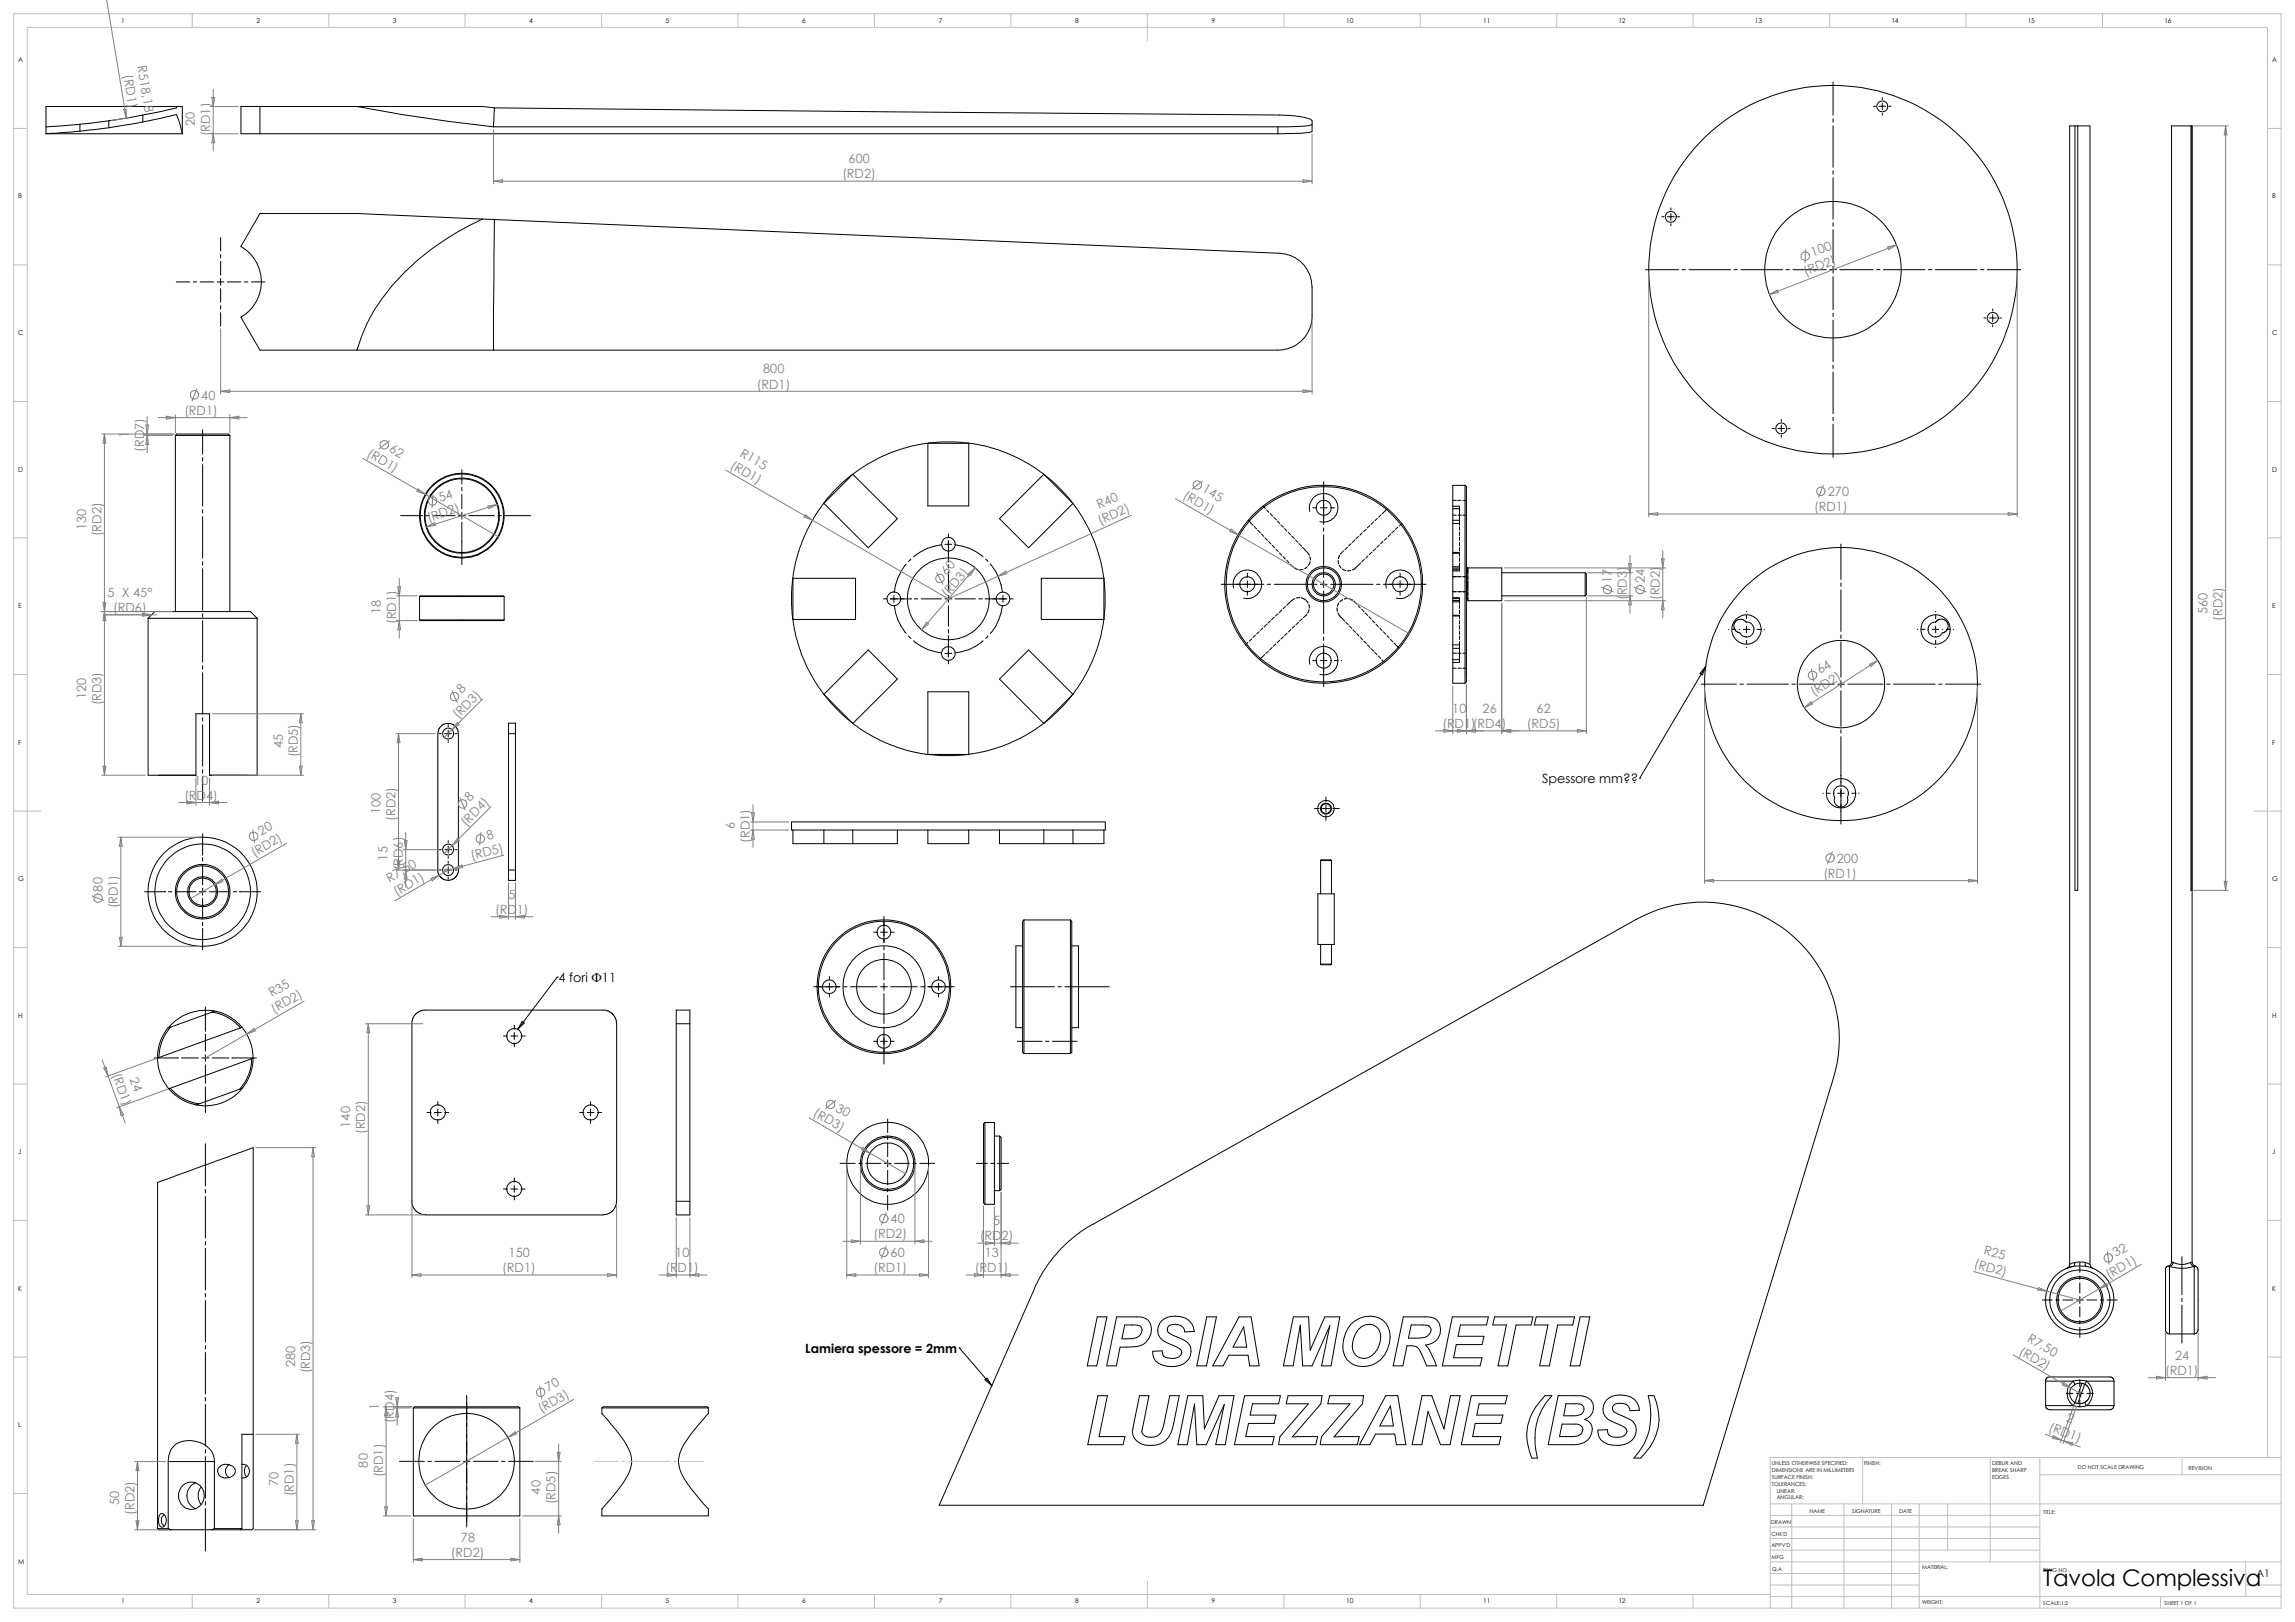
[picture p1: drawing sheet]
<svg xmlns="http://www.w3.org/2000/svg" width="841mm" height="594mm" viewBox="0 0 841 594" stroke-linecap="round" stroke-linejoin="round" font-family="sans-serif">
<defs><g id="words">
<text font-size="8.4" x="748.8" y="580.9">Tavola Complessiva</text>
<g font-size="4.7" fill="#808080">
<text x="45.2" y="27.6" transform="rotate(81 45.2 27.6)">(RD1)</text>
<text x="50.4" y="24.4" transform="rotate(81 50.4 24.4)">R518,18</text>
<text x="71.5" y="46.3" transform="rotate(-90 71.5 46.3)">20</text>
<text x="77" y="49.9" transform="rotate(-90 77 49.9)">(RD1)</text>
<text x="311" y="59.7">600</text>
<text x="308.7" y="65.3">(RD2)</text>
<text x="664.3" y="94" transform="rotate(-21 664.3 94)">100</text>
<text x="661.7" y="101" transform="rotate(-21 661.7 101)">(RD2)</text>
<text x="279.7" y="136.8">800</text>
<text x="277.4" y="142.3">(RD1)</text>
<text x="73.7" y="146.4">40</text>
<text x="67.6" y="151.9">(RD1)</text>
<text x="47.2" y="160.5" transform="rotate(-90 47.2 160.5)">1</text>
<text x="52.8" y="165.4" transform="rotate(-90 52.8 165.4)">(RD7)</text>
<text x="134.2" y="166.9" transform="rotate(30 134.2 166.9)">(RD1)</text>
<text x="142.3" y="165.2" transform="rotate(30 142.3 165.2)">62</text>
<text x="270.8" y="166.8" transform="rotate(30 270.8 166.8)">R115</text>
<text x="267.3" y="171.3" transform="rotate(30 267.3 171.3)">(RD1)</text>
<text x="440.3" y="180" transform="rotate(30 440.3 180)">145</text>
<text x="161.3" y="184" transform="rotate(-18 161.3 184)">54</text>
<text x="433.2" y="182.3" transform="rotate(30 433.2 182.3)">(RD1)</text>
<text x="669.8" y="181.8">270</text>
<text x="157.1" y="191.1" transform="rotate(-18 157.1 191.1)">(RD2)</text>
<text x="402.8" y="186.4" transform="rotate(-24 402.8 186.4)">R40</text>
<text x="664.8" y="187.3">(RD1)</text>
<text x="31.6" y="194.1" transform="rotate(-90 31.6 194.1)">130</text>
<text x="37.2" y="196.4" transform="rotate(-90 37.2 196.4)">(RD2)</text>
<text x="403.2" y="192.3" transform="rotate(-24 403.2 192.3)">(RD2)</text>
<text x="347" y="210.8" transform="rotate(-49 347 210.8)">60</text>
<text x="590.7" y="213.4" transform="rotate(-90 590.7 213.4)">17</text>
<text x="602.7" y="213.4" transform="rotate(-90 602.7 213.4)">24</text>
<text x="39.5" y="218.7">5 X 45°</text>
<text x="347.1" y="219.1" transform="rotate(-49 347.1 219.1)">(RD3)</text>
<text x="596.2" y="219.7" transform="rotate(-90 596.2 219.7)">(RD3)</text>
<text x="608.2" y="219.7" transform="rotate(-90 608.2 219.7)">(RD2)</text>
<text x="41.5" y="224.2">(RD6)</text>
<text x="139.6" y="225" transform="rotate(-90 139.6 225)">18</text>
<text x="808.9" y="225" transform="rotate(-90 808.9 225)">560</text>
<text x="814.5" y="227.3" transform="rotate(-90 814.5 227.3)">(RD2)</text>
<text x="145.2" y="228.6" transform="rotate(-90 145.2 228.6)">(RD1)</text>
<text x="667" y="247" transform="rotate(-33 667 247)">64</text>
<text x="31.6" y="256.1" transform="rotate(-90 31.6 256.1)">120</text>
<text x="169.2" y="254.2" transform="rotate(-45 169.2 254.2)">8</text>
<text x="664.7" y="255.1" transform="rotate(-33 664.7 255.1)">(RD2)</text>
<text x="37.2" y="258.4" transform="rotate(-90 37.2 258.4)">(RD3)</text>
<text x="167.8" y="263.5" transform="rotate(-45 167.8 263.5)">(RD3)</text>
<text x="532.2" y="261.1">10</text>
<text x="543.3" y="261.1">26</text>
<text x="563.1" y="261.1">62</text>
<text x="528.6" y="266.7">(RD1)(RD4)</text>
<text x="559.6" y="266.7">(RD5)</text>
<text x="103.6" y="273.9" transform="rotate(-90 103.6 273.9)">45</text>
<text x="109.1" y="277.4" transform="rotate(-90 109.1 277.4)">(RD5)</text>
<text x="71.2" y="287.4">10</text>
<text x="67.6" y="292.9">(RD4)</text>
<text x="172.1" y="293.6" transform="rotate(-45 172.1 293.6)">8</text>
<text x="139.4" y="298.3" transform="rotate(-90 139.4 298.3)">100</text>
<text x="144.9" y="300.5" transform="rotate(-90 144.9 300.5)">(RD2)</text>
<text x="170.8" y="302.8" transform="rotate(-45 170.8 302.8)">(RD4)</text>
<text x="269.2" y="303.7" transform="rotate(-90 269.2 303.7)">6</text>
<text x="95.8" y="306.1" transform="rotate(-30 95.8 306.1)">20</text>
<text x="178.7" y="307.8" transform="rotate(-15 178.7 307.8)">8</text>
<text x="274.8" y="308.6" transform="rotate(-90 274.8 308.6)">(RD1)</text>
<text x="93.1" y="314" transform="rotate(-30 93.1 314)">(RD2)</text>
<text x="142" y="315.2" transform="rotate(-90 142 315.2)">15</text>
<text x="172.9" y="315.1" transform="rotate(-15 172.9 315.1)">(RD5)</text>
<text x="673.1" y="315.9">200</text>
<text x="142.7" y="323.2" transform="rotate(-30 142.7 323.2)">R7,50</text>
<text x="147.6" y="318.7" transform="rotate(-90 147.6 318.7)">(RD6)</text>
<text x="668.2" y="321.5">(RD1)</text>
<text x="37.6" y="326.5" transform="rotate(-90 37.6 326.5)">80</text>
<text x="145.3" y="328.1" transform="rotate(-30 145.3 328.1)">(RD1)</text>
<text x="186.4" y="329.2">5</text>
<text x="43.2" y="332.7" transform="rotate(-90 43.2 332.7)">(RD1)</text>
<text x="181.4" y="334.7">(RD1)</text>
<text x="99.6" y="365.3" transform="rotate(-30 99.6 365.3)">R35</text>
<text x="100.5" y="371.2" transform="rotate(-30 100.5 371.2)">(RD2)</text>
<text x="41.1" y="393.8" transform="rotate(70 41.1 393.8)">(RD1)</text>
<text x="47.5" y="395.3" transform="rotate(70 47.5 395.3)">24</text>
<text x="305.9" y="406.8" transform="rotate(30 305.9 406.8)">30</text>
<text x="128.3" y="413.1" transform="rotate(-90 128.3 413.1)">140</text>
<text x="297.7" y="408.5" transform="rotate(30 297.7 408.5)">(RD3)</text>
<text x="133.9" y="415.3" transform="rotate(-90 133.9 415.3)">(RD2)</text>
<text x="326.4" y="448.1">40</text>
<text x="364" y="448.7">5</text>
<text x="320.1" y="453.6">(RD2)</text>
<text x="359.1" y="454.3">(RD2)</text>
<text x="186.4" y="460.4">150</text>
<text x="247.5" y="460.4">10</text>
<text x="326.4" y="460.4">60</text>
<text x="360.8" y="460.5">13</text>
<text x="726.7" y="459.4" transform="rotate(15 726.7 459.4)">R25</text>
<text x="775.4" y="460.5" transform="rotate(-30 775.4 460.5)">32</text>
<text x="184.1" y="466">(RD1)</text>
<text x="243.8" y="466">(RD1)</text>
<text x="320.1" y="466">(RD1)</text>
<text x="357.3" y="466">(RD1)</text>
<text x="723.2" y="464.2" transform="rotate(15 723.2 464.2)">(RD2)</text>
<text x="772.8" y="468.4" transform="rotate(-30 772.8 468.4)">(RD1)</text>
<text x="742.6" y="491" transform="rotate(30 742.6 491)">R7,50</text>
<text x="739.6" y="495.8" transform="rotate(30 739.6 495.8)">(RD2)</text>
<text x="108.1" y="500.8" transform="rotate(-90 108.1 500.8)">280</text>
<text x="113.6" y="503.1" transform="rotate(-90 113.6 503.1)">(RD3)</text>
<text x="793.4" y="503.6">(RD1)</text>
<text x="797.1" y="498.1">24</text>
<text x="200.9" y="509.7" transform="rotate(-30 200.9 509.7)">70</text>
<text x="138.9" y="516.4" transform="rotate(-90 138.9 516.4)">1</text>
<text x="144.4" y="521.3" transform="rotate(-90 144.4 521.3)">(RD4)</text>
<text x="198.3" y="517.7" transform="rotate(-30 198.3 517.7)">(RD3)</text>
<text x="756.9" y="520.5" transform="rotate(20 756.9 520.5)">2</text>
<text x="750.5" y="524.1" transform="rotate(20 750.5 524.1)">(RD1)</text>
<text x="134.8" y="537.5" transform="rotate(-90 134.8 537.5)">80</text>
<text x="102.1" y="544.4" transform="rotate(-90 102.1 544.4)">70</text>
<text x="140.4" y="541.1" transform="rotate(-90 140.4 541.1)">(RD1)</text>
<text x="43.7" y="551.2" transform="rotate(-90 43.7 551.2)">50</text>
<text x="107.7" y="548" transform="rotate(-90 107.7 548)">(RD1)</text>
<text x="198" y="547.4" transform="rotate(-90 198 547.4)">40</text>
<text x="203.6" y="551" transform="rotate(-90 203.6 551)">(RD5)</text>
<text x="49.3" y="554.7" transform="rotate(-90 49.3 554.7)">(RD2)</text>
<text x="168.9" y="564.6">78</text>
<text x="165.3" y="570.2">(RD2)</text>
</g>
<g font-size="4.7">
<text x="565.1" y="286.8">Spessore mm??</text>
<text x="204.7" y="359.6">4 fori F11</text>
<text x="295.1" y="495.4">Lamiera spessore = 2mm</text>
</g>
<text font-size="3.8" x="826.9" y="577.7">A1</text>
<g font-size="2.5">
<text x="44.4" y="8.3">1</text>
<text x="94" y="8.3">2</text>
<text x="143.9" y="8.3">3</text>
<text x="194" y="8.3">4</text>
<text x="243.9" y="8.3">5</text>
<text x="294" y="8.3">6</text>
<text x="344" y="8.3">7</text>
<text x="394" y="8.3">8</text>
<text x="444" y="8.3">9</text>
<text x="493.4" y="8.3">10</text>
<text x="543.6" y="8.3">11</text>
<text x="593.1" y="8.3">12</text>
<text x="643.1" y="8.3">13</text>
<text x="693.2" y="8.3">14</text>
<text x="743.1" y="8.3">15</text>
<text x="793.2" y="8.3">16</text>
<text x="6.6" y="22.7">A</text>
<text x="832.6" y="22.7">A</text>
<text x="6.6" y="72.7">B</text>
<text x="832.6" y="72.7">B</text>
<text x="6.6" y="122.7">C</text>
<text x="832.6" y="122.7">C</text>
<text x="6.6" y="172.8">D</text>
<text x="832.6" y="172.8">D</text>
<text x="6.6" y="222.7">E</text>
<text x="832.6" y="222.7">E</text>
<text x="6.6" y="272.8">F</text>
<text x="832.6" y="272.8">F</text>
<text x="6.6" y="322.7">G</text>
<text x="832.6" y="322.7">G</text>
<text x="6.6" y="372.8">H</text>
<text x="832.6" y="372.8">H</text>
<text x="6.6" y="422.7">J</text>
<text x="832.6" y="422.7">J</text>
<text x="6.6" y="472.8">K</text>
<text x="832.6" y="472.8">K</text>
<text x="6.6" y="522.7">L</text>
<text x="6.6" y="572.7">M</text>
<text x="44.4" y="587.2">1</text>
<text x="94" y="587.2">2</text>
<text x="143.9" y="587.2">3</text>
<text x="194" y="587.2">4</text>
<text x="243.9" y="587.2">5</text>
<text x="294" y="587.2">6</text>
<text x="344" y="587.2">7</text>
<text x="394" y="587.2">8</text>
<text x="444" y="587.2">9</text>
<text x="493.4" y="587.2">10</text>
<text x="543.6" y="587.2">11</text>
<text x="593.1" y="587.2">12</text>
</g>
<g font-size="1.9">
<text x="649.3" y="536.7">UNLESS OTHERWISE SPECIFIED:</text>
<text x="649.3" y="539.2">DIMENSIONS ARE IN MILLIMETERS</text>
<text x="683.1" y="536.7">FINISH:</text>
<text x="730.1" y="536.6">DEBUR AND</text>
<text x="730.1" y="539.1">BREAK SHARP</text>
<text x="761.4" y="538.1">DO NOT SCALE DRAWING</text>
<text x="802" y="538.3">REVISION</text>
<text x="649.3" y="541.7">SURFACE FINISH:</text>
<text x="649.3" y="544.2">TOLERANCES:</text>
<text x="730.1" y="541.6">EDGES</text>
<text x="651.1" y="549.2">ANGULAR:</text>
<text x="651.1" y="546.7">LINEAR:</text>
<text x="663.1" y="554.1">NAME</text>
<text x="678.8" y="554">SIGNATURE</text>
<text x="696" y="554">DATE</text>
<text x="748.7" y="554.4">TITLE:</text>
<text x="649" y="558.2">DRAWN</text>
<text x="649.1" y="562.5">CHK'D</text>
<text x="649.1" y="566.6">APPV'D</text>
<text x="649.2" y="570.9">MFG</text>
<text x="649.4" y="575.3">Q.A</text>
<text x="704.4" y="574.6">MATERIAL:</text>
<text x="748.8" y="575.8">DWG NO.</text>
<text x="704.3" y="587.6">WEIGHT:</text>
<text x="748.8" y="587.7">SCALE:1:2</text>
<text x="793.2" y="587.7">SHEET 1 OF 1</text>
</g>
</g></defs>
<g fill="none" stroke="#c0c0c0" stroke-width=".37">
<path d="M5 5.1h830.9v583.9h-830.9zM70.4 5.1v4.9M120.5 5.1v4.9M170.4 5.1v4.9M220.5 5.1v4.9M270.4 5.1v4.9M320.5 5.1v4.9M370.4 5.1v4.9M420.5 5.1v9.9M470.5 5.1v4.9M520.4 5.1v4.9M570.5 5.1v4.9"/>
<path d="M620.4 5.1v4.9M670.5 5.1v4.9M720.4 5.1v4.9M770.5 5.1v4.9M5 47h5M830.9 47h5M5 97h5M830.9 97h5M5 147h5M830.9 147h5M5 197h5M830.9 197h5"/>
<path d="M5 247h5M830.9 247h5M5 297.1h10M825.9 297.1h10M5 347h5M830.9 347h5M5 397.1h5M830.9 397.1h5M5 447h5M830.9 447h5M5 497h5M830.9 497h5"/>
<path d="M218 535.2h8.5M227.8 535.2h1.2M230.3 535.2h15.2M246.8 535.2h1.3M249.3 535.2h8.6M682.6 533.8v17M729.3 533.8v38.3M747.5 533.8v55.2M799.6 533.8v6.3M830.9 533.8v-523.8h-820.9v574h638.7M835.9 533.8h-187.2v55.2M5 547h5"/>
<path d="M648.7 555h98.8M648.7 559.3h98.8M648.7 550.8h187.2M656.6 550.8v38.2M675.7 550.8v38.2M693.2 550.8v38.2M703.3 550.8v38.2M713.7 550.8v16.9M747.5 540.1h88.4M420.5 579v10M648.7 572.1h187.2M648.7 576.3h54.6"/>
<path d="M648.7 563.5h98.8M648.7 567.7h98.8M823 572.1v12.7M70.4 584v5M120.5 584v5M170.4 584v5M220.5 584v5M270.4 584v5M320.5 584v5M370.4 584v5M470.5 584v5M520.4 584v5"/>
<path d="M570.5 584v5M620.4 584v5M648.7 580.5h54.6M648.7 584.8h187.2M791.7 584.8v4.2M823 580.5h12.9"/>
</g>
<g fill="none" stroke="#000" stroke-width=".37">
<path d="M64.9 39l-.2 .5-12.4 2.6M64.9 39h-48.1v7.5M64.9 39h1.9v10M88.3 39h7.5M88.3 39h42.5M88.3 39v10h380M95.2 39v10M130.8 39l16.6 3 16.7 2.4 16.7 2.1M130.8 39h46l4.4 .5M181.2 39.5l287.7 2.6a28.9 28.9 0 0 1 11.7 1.8l.2 .4v1.2M181.2 39.5l-.4 7M671.7 30v12.2"/>
<path d="M686.6 38.9h.7M688.5 38.9h2.5M689.8 35.7v.8M689.8 37.7v2.5M692.3 38.9h.7M16.8 49h50M16.8 46.5v2.5M29.3 45.5l-12.5 1M29.3 48.1l-12.5 .9M29.3 45.5v2.6M39.9 44.3l-10.6 1.2M39.9 46.8l-10.6 1.3"/>
<path d="M39.9 44.3v2.5M52.3 44.7l-12.4 2.1M52.3 42.1l-12.4 2.2M52.3 44.7l12.4-2.7 1.1 2.9 1 4.1M52.3 42.1v2.6M180.8 46.5h287.5M468.3 46.5v2.5M480.8 45.5v.1a40.7 40.7 0 0 1-12.5 .9M480.8 45.5v2.6l-.6 .3-3.5 .4-8.4 .2M671.7 43.5v1.3M671.7 46v15.3M689.8 41.5v.7"/>
<path d="M760.4 46.1v280h1v-280M760.4 46.1h-2v417.1M760.4 46.1h1M761.4 46.1h4.5v417M802.9 46.1h-7.1v416.3l-.4 .8-.7 .5M802.9 46.1v280h.3M802.9 46.1h.3l.1 416.2M609 79.4h.8M611 79.4h2.6M612.3 76.2v.7M612.3 78.2v2.5M614.8 79.4h.7"/>
<path d="M671.7 62.5v1.3M671.7 65.1v15.2M80.9 87v4.9M80.9 93.2v1.3M80.9 95.7v5M88.2 90.2l2.7 2 2.3 2.6 1.6 3.1 .8 2.8 .1 4.4-1.3 4.4-2.5 3.8-3.6 2.9 6.9 12h35.6M176.8 80.2a93.9 93.9 0 0 0-37.1 29.6 58 58 0 0 0-8.9 18.4M176.8 80.2l4.4 .2M176.8 80.2l-46-2h-35.6l-6.9 12M181.2 80.4l-.4 47.8M181.2 80.4l287.7 12.4a12.5 12.5 0 0 1 11.9 13.8v3.9a26.7 26.7 0 0 1-.9 10 12.7 12.7 0 0 1-11.6 7.7h-287.5M603 98.8h12.1"/>
<path d="M612.3 81.9v.8M616.4 98.8h1.2M618.9 98.8h15.3M635.4 98.8h1.3M638 98.8h15.2M654.5 98.8h1.2M657 98.8h12.2M670.5 98.8h2.4M671.7 81.6v1.3M671.7 84.1v12.2M671.7 97.5v2.5M674.2 98.8h12.2"/>
<path d="M687.7 98.8h1.2M690.2 98.8h15.2M706.7 98.8h1.3M709.3 98.8h15.2M725.8 98.8h1.2M728.3 98.8h12.2M64.6 103.3h4.9M70.8 103.3h1.3M73.3 103.3h5M79.6 103.3h2.4M80.9 102v2.5M80.9 105.7v5"/>
<path d="M80.9 112v1.3M80.9 114.5v5M83.3 103.3h5M89.6 103.3h1.2M92.1 103.3h5M671.7 101.3v12.1M671.7 114.7v1.3M671.7 117.2v15.3M727 116.5h.7M729 116.5h2.5M730.2 113.2v.7M730.2 115.2v2.5"/>
<path d="M730.2 118.9v.8M732.8 116.5h.7M130.8 128.2h50M671.7 133.7v1.3M671.7 136.3v15.2M64.3 159.5h19.9M64.3 159.5l.5-.5h16.4a3.5 3.5 0 0 1 3 .5M64.3 159.5v64.5M74.3 157.5v8.8M84.2 159.5v64.5M649.5 156.9h.7M651.5 156.9h2.5"/>
<path d="M652.8 153.6v.8M652.8 155.7v2.4M652.8 159.4v.8M655.2 156.9h.8M671.7 152.8v1.3M671.7 155.3v12.2M74.3 167.6v1.3M74.3 170.2v15.2M169.2 172.1v5.2M169.2 178.5v1.3M312.5 173.7l-.6 .4a57.3 57.3 0 0 0-10.1 10.2M312.5 173.7l16.3 16.3-10.6 10.6-16.3-16.2"/>
<path d="M312.5 173.7l-10.6 10.7M340 162.4a55.4 55.4 0 0 1 15 0M340 162.4a56.1 56.1 0 0 0-27.5 11.3M340 162.4v22.9h15v-22.9M340 162.4h15M355 162.3a57.8 57.8 0 0 1 27.5 11.4M382.5 173.7a59.6 59.6 0 0 1 10.7 10.7M382.5 173.7l-16.2 16.3 10.6 10.6 16.3-16.2M382.5 173.7l10.7 10.7M485.1 176.5v15.6M536.9 177.8h-4.5v7.6M536.9 177.8v72.4"/>
<path d="M536.9 177.8a1.81 1.81 0 0 1 .5 2.1v67.6a3.1 3.1 0 0 1-.5 2.7M74.3 186.7v1.2M74.3 189.2v15.2M146.8 188.9h8.1M156.1 188.9h1.3M158.7 188.9h8.1M168 188.9h2.5M169.2 181.1v5.2M169.2 187.6v2.5M169.2 191.3v5.9M169.2 197.4v9.4M171.8 188.9h9.4"/>
<path d="M182.5 188.9h1.2M185 188.9h9.5M301.9 184.4a57.4 57.4 0 0 0-11.4 27.3M345 199.5a18.9 18.9 0 0 0-10.2 4.4M346.3 199.4h2.5M347.6 195.6v1.2M347.6 198.1v7.8M350 199.5a18.2 18.2 0 0 1 10.3 4.4M393.1 184.4l.3 .2a57.2 57.2 0 0 1 11.1 27.2M457.5 190.6l.8 .8M458.3 191.5l.9 .9M459.7 192.8l.8 1"/>
<path d="M460.9 194.2l1 .9M462.3 195.6l.8 .9M462.9 185.4l.8 .8M463.5 197l1 .9M464.1 186.7l.9 1M464.9 198.3l.9 1M465.5 188.1l.8 .9M466.2 199.7l.9 .9M466.8 189.5l.9 .9M468.1 190.8l.9 .9M469.4 192.2l.9 .9M470.7 193.6l.9 .9"/>
<path d="M472.1 195l.8 .9M473.4 196.3l.9 .9M474.7 197.8l.9 .8M476 199.1l.9 .9M480 187.3a5.3 5.3 0 0 1 4.6-6.6 5.3 5.3 0 0 1 5.7 5.7 5.3 5.3 0 0 1-6.6 4.7M481.1 186h1.5M483.9 186h2.4M485.1 193.4v1.2M485.1 195.9v15.6M487.6 186h1.5M495.1 199.1l-.9 .9M496.5 197.8l-.9 .9"/>
<path d="M497.8 196.5l-.9 .8M499.2 195.1l-.9 1M500.6 193.9l-.9 .8M502 192.5l-.9 .9M503.3 191.1l-.9 1M504.7 189.9l-.8 .8M505.5 199.6l-1 .9M506.1 188.5l-.9 1M506.8 198.3l-.8 .9M507.5 187.3l-.9 .8M508.3 197l-1 .8M508.5 186.3l-.9 .9"/>
<path d="M509.6 195.6l-.9 1M511 194.4l-1 .8M512.3 193l-.9 .9M513.8 191.7l-1 .9M532.4 190.6v45.6M532.4 185.4h2.4v5.2M532.4 186.3h2.4M532.4 191.7h2.4M532.4 183.3h1.3M532.4 188.7h1.3M532.4 190.6h2.4M532.4 185.4v5.2"/>
<path d="M534.2 183.3h1.2M534.2 188.7h1.3M534.8 190.6v1.7M534.8 192.9v1.3M534.8 194.9v1.2M534.8 196.7v1.3M534.8 198.7v1.3M536.1 183.3h1.3M536.1 188.7h1.3M537.4 180.7v1.3M537.4 182.6v1.3M537.4 184.5v1.3"/>
<path d="M537.4 186.4v1.3M537.4 188.4v1.2M537.4 190v1.2M674.6 199.3v12.9M74.3 205.7v1.3M74.3 208.3v15.2M153.8 218.5h30.9M153.8 218.5l.2-.3h30.5l.2 .3M153.8 218.5v8.5M184.7 218.5v8.5M290.6 211.8a56.1 56.1 0 0 0 0 15.1M290.6 211.8h22.9v15.1h-22.9"/>
<path d="M290.6 211.8v15.1M323.8 219.3h1.2M326.3 219.3h7.8M327.6 218.1v2.5M332.1 206.6a19.6 19.6 0 0 0-4.4 10.3M333.8 204.8l-.9 .8M335 219.3h1.3M337.6 219.3h7.4M346.3 219.3h2.5M347.6 206.8v1.3M347.6 209.4v7.4M347.6 218.1v2.5"/>
<path d="M350 219.3h7.5M358.7 219.3h1.3M361 219.3h7.8M361.2 204.8l.8 .8M362.9 206.6a18.2 18.2 0 0 1 4.5 10.3M367.5 218.1v2.5M370.1 219.3h1.2M404.5 211.8l.5 5.2v4.9l-.5 5M404.5 211.8h-22.9v15.1h22.9M404.5 211.8v15.1M447.5 214h15.6M452 215.4a5.2 5.2 0 0 1 4.6-6.6 5.2 5.2 0 0 1 5.7 5.7 5.2 5.2 0 0 1-6.5 4.6"/>
<path d="M457.1 209.9v1.6M457.1 212.7v2.5M457.1 216.5v1.5M464.4 214h1.3M466.9 214h15.7M467.5 201.1l.9 .9M468.9 202.5l.8 .9M470.2 203.8l.8 1M471.5 205.2l.9 .9M472.8 206.6l1.2 1.1M473.4 219.9l-.9 .9M474.5 219.2l-1 .7"/>
<path d="M474.5 208.2l1.2 .4M475.7 208.6h.1M476.3 218.9l-1.2 .1M476.9 218.9l1.2 .6M477.4 200.5l1.6 1.8M477.5 208.5l-1.2 .2M478.1 219.5h.1M478.5 219.9l.9 1M479.1 202.3l.7 1M479.1 207.5l-1 .8M479.5 207h.1M480 203.9l.1 1.3"/>
<path d="M480.1 205.8l-.5 1.2M483.9 214h2.4M485.1 212.7v2.5M485.1 216.5v15.5M487.6 214h15.6M490.4 205.2l.2 1.3M490.7 207l.8 1.1M490.8 203.3l-.4 1.2M492 208.4l1.2 .5M492 219.6l-1 .8M492.3 201.7l-1.1 1.2M493.8 200.5l-1 .8"/>
<path d="M493.9 219.3h-1.3M494.5 219.3l1.1 .5M495 208.9l-1.2 .2M496.7 208.1l-1.1 .6M497.6 207.2l-.9 .8M498.6 206.2l-.9 .9M500 204.9l-1 .9M501.3 203.6l-.8 .8M502.8 202.2l-1 1M504.1 201l-.9 .8M504.4 214h1.3M507 214h15.6"/>
<path d="M508 215.4a5.3 5.3 0 0 1 4.6-6.6 5.3 5.3 0 0 1 5.7 5.7 5.3 5.3 0 0 1-6.6 4.6M513.1 209.9v1.6M513.1 212.7v2.5M513.1 216.5v1.5M532.4 218.9h2.4v2.3M532.4 208.7h2.4M532.4 219.3h2.4M532.4 202.3h2.4M532.4 219.9h2.4M532.4 207.6h2.4M532.4 208.1h2.4M532.4 202.7h2.4"/>
<path d="M532.4 211.2h1.3M532.4 216.7h1.3M534.2 211.2h1.2M534.2 216.7h1.3M534.8 206.3v2.8h-2.4M534.8 200.5v1.3M534.8 202.5v1.3M534.8 204.4v1.2M536.1 211.2h1.3M536.1 216.7h1.3M537.4 207.5l.5 .5M537.4 208.8v1.2"/>
<path d="M537.4 210.6v1.3M537.4 212.6v1.2M537.4 214.4v1.3M537.4 216.4v1.2M537.4 218v1.3M537.9 219.9h-.4l-.1 .5M537.9 208v12M537.9 208h12.4v12h-12.4M537.9 208v2.2M537.9 210.8v1.3M537.9 212.7v3.5M537.9 216.8v1.3"/>
<path d="M537.9 218.8v1.2M550.3 209.8h30.6M550.3 218.2h30.6M580.9 209.8v8.4M580.9 209.8a3.3 3.3 0 0 1 .4 2.9v5l-.4 .5M674.6 213.5v1.3M674.6 216v15.3M54.3 226.5h39.9M54.3 226.5v57.4h17.5M54.3 226.5l2.4-2.5h35.1l2.4 2.5M74.3 224.8v1.2M74.3 227.3v15.2"/>
<path d="M94.2 226.5v57.4h-17.4M153.8 227h30.9M153.8 227l.2 .3h30.5l.2-.3M290.6 226.9a55.5 55.5 0 0 0 11.3 27.3M327.7 221.8a18.3 18.3 0 0 0 4.4 10.2M332.9 233l.9 .8M334.8 234.7a18.3 18.3 0 0 0 10.2 4.5M346.3 239.3h2.5M347.6 221.9v7.4M347.6 230.6v1.3M347.6 232.8v7.8M360.3 234.7a17.3 17.3 0 0 1-10.3 4.5"/>
<path d="M362 233l-.8 .8M367.4 221.8a19.2 19.2 0 0 1-4.5 10.2M404.5 226.9v.3a58.7 58.7 0 0 1-11.3 27.1M457.3 235.3l-.9 .9M458.7 234l-.9 .8M460.1 232.6l-1 .9M461.4 231.4l-.9 .8M462.8 230l-.9 .9M463.5 239.7l-1 1M464.2 228.7l-.9 .9M464.8 238.5l-.9 .8M465.6 227.4l-.9 .8"/>
<path d="M466.2 237.1l-1 1M466.9 226l-.9 1M467.5 235.9l-.9 .8M468.4 224.8l-1 .8M469 234.5l-1 .9M469.7 223.4l-.9 .9M470.3 233.2l-.9 .9M471.1 222.1l-.9 .9M471.7 231.9l-1 .9M472.4 220.8l-.9 .9M473 230.6l-.8 .9M474.5 229.2l-1 .9"/>
<path d="M475.8 228l-.9 .8M477.2 226.6l-1 .9M478.9 225l-1.2 1.2M479.6 221.5l.2 1.2M479.7 223.3l-.5 1.2M485.1 233.3v1.3M485.1 235.9v15.6M490 222.6l.1 1.3M490.3 224.5l1.5 2M490.6 220.9l-.5 1.2M491.9 226.5l.9 1M493.2 227.9l.9 .9"/>
<path d="M494.5 229.3l.9 .9M495.8 230.7l.9 .9M496.1 220.1l1.1 1.2M497.2 232l.8 1M497.7 221.8l.8 .9M498.5 233.4l.9 .9M499 223.2l.9 .9M499.8 234.8l.9 .9M500.3 224.5l.9 .9M501.1 236.2l.9 .9M501.6 225.9l.9 .9M502.4 237.5l.9 1"/>
<path d="M502.9 227.3l1 .8M503.8 238.9l.8 .9M504.3 228.7l.8 .9M505.6 230l.9 .9M506.9 231.4l.9 .9M508.3 232.8l.8 .9M509.5 234.2l1 .9M510.9 235.5l.8 .9M511.8 236.5l.9 .9M532.4 237.5h2.4M532.4 225.4h2.4v1.2M532.4 225.6h2.4"/>
<path d="M532.4 220.4h2.4M532.4 239.2h1.3M532.4 236.2h2.4M532.4 236.2v5.4M534.2 239.2h1.2M534.8 236.2v5.4M534.8 221.5v1.3M534.8 223.5v1.3M534.8 227.3v1.3M534.8 229.2v1.2M534.8 231.1v1.3M534.8 233v1.2"/>
<path d="M534.8 234.9v1.3M536.1 239.2h1.3M537.4 236.7v1.3M537.4 238.6v1.2M633.4 230.5h.2M634.8 230.5h1.3M637.4 230.5h.1M638.8 230.5h2.5M639.8 227.7l-1-.7-1.3-.2-.8 .2-1 1-.4 1 .2 1.3 .8 1 1.1 .4a2.8 2.8 0 0 0 4.9 .4 2.8 2.8 0 0 0-2.5-4.3M640 223.9v.2M640 225.4v1.2M640 227.9v.2"/>
<path d="M640 229.3v2.5M640 233.1v.1M640 234.5v1.3M640 237v.2M642.5 230.5h.1M643.9 230.5h1.3M646.4 230.5h.2M674.6 232.6v1.2M674.6 235.1v12.9M702.6 230.5h.2M704.1 230.5h1.3M706.6 230.5h.2"/>
<path d="M707.5 228.5l1.9-.7 .4-.5 1-.5h1.2l1.1 .5 .8 1.4v1.2l-.8 1.4-1.1 .4a2.98 2.98 0 0 1-3 1.5 2.98 2.98 0 0 1-2.5-2.3l.3-1.6zM708.1 230.5h2.4M709.3 223.9v.2M709.3 225.4v1.2M709.3 227.9v.2M709.3 229.3v2.5M709.3 233.1v.1M709.3 234.5v1.3M709.3 237v.2M711.8 230.5h.2M713.2 230.5h1.3M715.8 230.5h.1"/>
<path d="M74.3 243.8v1.3M74.3 246.4v15.2M301.9 254.3l.4 .5a57.3 57.3 0 0 0 10.2 10.1M301.9 254.3l10.6 10.7M301.9 254.3l16.3-16.2 10.6 10.6-16.3 16.3M347.6 241.9v1.2M393.2 254.3l-.3 .2a60.8 60.8 0 0 1-10.4 10.5M393.2 254.3l-16.3-16.2-10.6 10.6 16.2 16.3M393.2 254.3l-10.7 10.7M462.4 240.7l-.8 .9M480 243.3a5.2 5.2 0 0 1 4.6-6.5 5.2 5.2 0 0 1 5.7 5.6 5.2 5.2 0 0 1-6.6 4.6M481.1 241.9h1.5"/>
<path d="M483.9 241.9h2.4M487.6 241.9h.1M488.9 241.9h1.3M491.5 241.9h.2M505.1 240.3l.9 .9M506.4 241.7l.9 .9M532.4 241.6v8.6h4.5M532.4 244.7h1.3M532.4 241.6h2.4M534.2 244.7h1.3M534.8 241.6v1h-2.4M536.1 244.7h1.3"/>
<path d="M537.4 240.5v1.3M537.4 242.4v1.2M537.4 244.3v1.3M537.4 245.9v1.3M623.4 250.6h13M625.1 244.1l-24.2 40.9M625.1 244.1l-1.3 3.1-.8-.5zM637.6 250.6h1.3M640.2 250.6h15.2M656.7 250.6h1.2M659.2 250.6h13M673.4 250.6h2.5"/>
<path d="M674.6 249.3v2.5M674.6 253v13M677.2 250.6h12.9M691.4 250.6h1.3M693.9 250.6h15.3M710.4 250.6h1.3M713 250.6h12.9M74.3 262.9v1.2M74.3 265.4v15.2M160.4 268.7v50.7l.6 1.3 .8 .9 1.3 .7 1.2 .2 1.5-.4 1.1-.7 .8-1.2 .4-1.5-.1-50-.4-1.6-.4-.7-1.1-1-1.1-.4h-1.6l-1.9 1-.7 1.1-.3 1.6M161 268.7h.7M163 268.7h2.5"/>
<path d="M164.3 265.4v.8M164.3 267.4v2.6M164.3 271.2v.7M166.7 268.7h.8M186.4 268.7v-3.8h2.5v3.8M186.4 268.7h2.5M186.4 268.7v50M188.9 268.7v50M312.5 265l1.1 .7a57.3 57.3 0 0 0 26.3 10.6M340 276.3l4.9 .4h4.9l5.2-.4M340 276.3v-22.9h15v22.9M340 276.3h15"/>
<path d="M382.4 264.9a56.7 56.7 0 0 1-27.4 11.4M674.6 267.3v1.2M674.6 269.8v15.2M58 283.9h13.8M71.8 283.9v-22.5h5v22.5M74.3 281.9v1.3M74.3 284.5v8.9M76.8 283.9h13.7M481.7 296.1h1.7M484.6 296.1h2.6M485.9 291.9v1.8M485.9 295v2.4"/>
<path d="M485.9 298.7v1.8M488.4 296.1h2.4M600.9 285h.1M668 290.5h.2M669.5 290.5h1.2M672 290.5h.2M672.3 289a2.78 2.78 0 0 1 3.9-.7 2.78 2.78 0 0 1 .8 3.8 2.52 2.52 0 0 1-2.3 3.4 2.52 2.52 0 0 1-2.4-3.4l-.4-1.6zM673.4 290.5h2.5M674.6 285.4v2.2M674.6 287.9v.2M674.6 288.9v12.9M677.2 290.5h.1"/>
<path d="M678.6 290.5h1.3M681.1 290.5h.2M74.3 305.4v7.8M74.3 314.1v1.3M74.3 316.6v7.5M161 318.7h.7M161 311.2h.7M163 318.7h2.5M163 311.2h2.5M164.3 307.9v.8M164.3 309.9v2.5M164.3 313.7v.7"/>
<path d="M164.3 315.4v.8M164.3 317.5v2.4M166.7 318.7h.8M166.7 311.2h.8M186.4 318.7v3.8h2.5v-3.8M186.4 318.7h2.5M290.6 304h11.3M290.6 304h-.5v-3h114.9v3h-.5M290.6 304v5h38.2v-5M301.9 304h10.6M301.9 304v5M312.5 304h27.5"/>
<path d="M312.5 304v5M340 304h15M340 304v5h15v-5M355 304h27.5M366.3 304v5h38.2v-5M382.5 304h10.7M382.5 304v5M393.2 304h11.3M393.2 304v5M484 315.2h3.9M484 315.2l.1-.3h3.6l.2 .3M484 315.2v12.2"/>
<path d="M487.9 315.2v12.2M53 326.6h7.7M61.7 326.6h1.3M64.3 326.6h7.5M73 326.6h2.5M74.3 325.3v2.6M74.3 329.1v7.4M74.3 337.8v1.3M76.8 326.6h7.4M85.5 326.6h1.3M87.7 326.6h7.8M164.3 321.2v.8"/>
<path d="M323.9 335.7v9.6M375.2 336.9v49M375.2 336.9a3.2 3.2 0 0 0-.5 2.8v43.8a2.71 2.71 0 0 0 .5 2.4M375.2 336.9h17.1M392.3 336.9v49M392.3 336.9a2.79 2.79 0 0 1 .5 2.7v44.1a2.36 2.36 0 0 1-.5 2.2M482.9 327.4h6v18.5h-6zM74.3 340.1v7.8M204.2 357.9h.1M204.2 357.9l-14.5 19.1M304 357.7v1.2M320.1 341.4h1.3"/>
<path d="M322.7 341.4h2.5M323.9 346.6v1.3M323.9 349.1v9.8M326.4 341.4h1.3M343.9 357.7v1.2M374.7 346.4h-2.4v30h2.4M392.8 346.4h2.4v30h-2.4M484 353.1h3.9M484 353.1l.1 .3h3.6l.2-.3M484 345.9v7.2M487.9 345.9v7.2M61.6 376.4l-1.7 2.4-1.1 2.5-.8 2.7-.3 3.5"/>
<path d="M62.7 376.1l-2 2.5-1.4 3-.8 2.8-.2 2.9M75.3 368.8v9M75.3 378.8v6.2M77.6 370.6l3.4 .9 3 1.4 2.5 1.9 1.6 1.7M78.6 370.3l2.4 .6 3.7 1.8 1.7 1.2 2.2 2.2M78.6 370.3a17.9 17.9 0 0 0-17 6.2l1.1-.4M78.6 370.3l-15.9 5.8M88.1 376.5l.5-.3 .8 1 1.3 2 1.1 2.5 .7 2.6 .2 3.2M88.1 376.5l-29.8 10.8M152.2 371.5l1.2-.9 1.6-.6h66.8l2.5 1.2 1.3 1.9 .4 1.9v65l-.4 1.8-.9 1.5-1.9 1.3-1.8 .4h-65l-1.9-.4-1.5-.9-1-1.3-.6-1.6v-66.8l.5-1.4zM184.5 379.4h1.4M187.2 379.4h2.5"/>
<path d="M188.5 375.5v1.5M188.5 378.2v2.5M190.9 379.4h1.5M191.3 374.1l.8 .6-2.4 2.3zM247.8 375v-5h5v5M247.8 375h5M247.8 375v65M252.8 375v65M298.2 361.4h9.6M304 360.1v2.6M304 364v1.1M309.1 361.4h1.3"/>
<path d="M311.7 361.4h9.7M322.7 361.4h2.5M323.9 360.1v2.6M323.9 364v10.9M323.9 376.1v1.3M323.9 377.7v12M326.4 361.4h9.7M337.4 361.4h1.3M339.9 361.4h9.8M343.9 360.1v2.6M343.9 364v1.1M370.2 361.4h16.2"/>
<path d="M387.7 361.4h1.3M390.2 361.4h16.3M56.5 387.5h8.9M57.7 387.5l.4 3.5 1 3.2 2.2 3.9 .6 .7 .5-.2M58.3 387.3l-.6 .2M61.8 398.8l1.4 1.4 2.7 2.1 3 1.5 3 .9M62.4 398.6l2 2 3 2 3.5 1.3 2 .4M66.5 387.5h6.2M74 387.5h2.5M75.3 386.3v2.5M75.3 390v6.8M75.3 398.1v9.4"/>
<path d="M77.7 387.5h6.2M84.9 387.5h9.1M87.9 398.9l-15 5.4M88.9 398.5a17.5 17.5 0 0 1-17 6.2M88.9 398.5l-1 .4M92.3 387.7l-.3 2.7-.6 2.6-1.7 3.4-1.8 2.5M92.3 387.7l.5-.1-.9 5.2-1.2 3-1.8 2.7M92.3 387.7l-29.9 10.9M188.5 382v1.4M320.1 381.4h1.3M322.7 381.4h2.5M326.4 381.4h1.3"/>
<path d="M372.8 381.4h9M375.2 385.9h17.1M383.1 381.4h1.3M385.7 381.4h9M72.9 404.3l-1 .4M75.3 418.9v15.5M156.5 407.5h1.5M159.2 407.5h2.5M160.4 403.5v1.4M160.4 406.2v2.5M160.4 409.9v1.6M163 407.5h1.4"/>
<path d="M212.4 407.5h1.6M215.2 407.5h2.5M216.4 403.5v1.4M216.4 406.2v2.5M216.4 409.9v1.6M218.9 407.5h1.6M325.3 409.8v5M325.3 416.1v1.3M325.3 418.6v5M360.9 411.1v30M360.9 411.1l-.5 .5v29l.5 .5M360.9 411.1h3.5v30h-3.5"/>
<path d="M364.4 416.1h2M366.4 416.1v20M366.4 416.1l.5 .5v19l-.5 .5M75.3 435.7v1.2M75.3 438.2v15.2M184.5 435.5h1.4M187.2 435.5h2.5M188.5 431.4v1.6M188.5 434.2v2.5M188.5 438v1.5M190.9 435.5h1.5M247.8 440v5h5v-5"/>
<path d="M247.8 440h5M307.8 426.1h5.6M314.7 426.1h1.3M317.2 426.1h5.6M324 426.1h2.6M325.3 424.8v2.6M325.3 428.6v5.4M325.3 435.2v1.3M325.3 437.8v5.4M327.8 426.1h5.4M334.5 426.1h1.3M337.1 426.1h5.5"/>
<path d="M357.8 426.1h4M363.1 426.1h1.2M364.4 436.1h2M365.6 426.1h4.1M75.3 454.7v1.3M75.3 457.3v15.2M388.8 457.3l3.6-3.3a36.6 36.6 0 0 1 8.1-5.5l199-111.7a50 50 0 0 1 55.9 4.6 50 50 0 0 1 16.4 53.6l-47.6 156.3h-280l34.9-79.4a51 51 0 0 1 9.7-14.6zM75.3 473.8v1.2M75.3 476.3v15.2M748.5 476.1h3.6M753.4 476.1h1.2M755.9 476.1h3.7"/>
<path d="M758.4 463.2l-.5 1.1-.4 .2 2.2-.6M759.7 463.9h4.9M759.7 463.9l-2.1 .5-2.5 1.2-2.8 2.7-1.3 2-.9 2.1-.5 2.5v2.4l.5 2.3 .8 2.1 1.6 2.5 1.5 1.5 3 1.9 3.9 1h2.5l1.9-.4 3.8-1.6 2.9-2.8 1.6-2.6 .8-2.6 .1-4.5-.6-2.5-1.3-2.5-2.4-2.6-1.9-1.3-1.5-.7-2.2-.6M760.2 462.4l-1.8 .8M760.2 462.4h3.9M760.2 462.4a1.08 1.08 0 0 1-.5 1.5M760.9 476.1h2.5M762.2 462.3v3.8M762.2 467.3v1.3M762.2 469.9v3.7M762.2 474.9v2.5M762.2 478.6v3.7"/>
<path d="M764.1 462.4l1.8 .7M764.1 462.4a1.08 1.08 0 0 0 .5 1.5M764.7 476.1h3.6M765.9 463.1l.8 1.4M769.6 476.1h1.3M772.2 476.1h3.7M793.6 465.1v22.5l.3 .6 1.1 .4M794.7 463.7l-1 .5-.2 .9M794.7 463.7l.3 .2M795 463.9v24.7M795 463.9h.3a15.6 15.6 0 0 0 8.8 0M795.9 462.3l.5 .1"/>
<path d="M796.4 462.4a7.2 7.2 0 0 0 6.4 0M796.4 462.4a1.64 1.64 0 0 1-1.4 1.5M799.6 460.3v13.9M799.6 475.5v1.2M799.6 478v13.9M802.8 462.4a1.69 1.69 0 0 0 1.3 1.5M803.3 462.3l.5 1.1 .6 .3M803.3 462.3l-.5 .1M804.1 463.9v24.7M804.3 463.7l.8 .3 .4 1.1v22l-.4 1.1-1 .4M804.4 463.7l-.3 .2M75.3 492.8v1.3"/>
<path d="M75.3 495.4v15.2M351.5 493.7h.1M351.5 493.7l12 13.8M402.1 482.3h3.5l-3.7 18h-3.5zM409.2 482.3h7.3a4.6 4.6 0 0 1 4.5 1.5 4.6 4.6 0 0 1 .7 4.8 6.5 6.5 0 0 1-7.4 4.7l-3.8 .1-1.4 6.9h-3.5zM412.2 485.3a14.3 14.3 0 0 1 5.5 .3 2.44 2.44 0 0 1-.5 4 11.1 11.1 0 0 1-6.1 .8zM425.7 483.8a8.3 8.3 0 0 1 10.2 0l1.5 2.4 .2 1.5-3.4 .1a3.3 3.3 0 0 0-4.4-2.7 1.82 1.82 0 0 0-2 1.5 1.82 1.82 0 0 0 1.3 2.1l2 .9a8.1 8.1 0 0 1 5.2 3.7 6 6 0 0 1-6.9 7.2 7.2 7.2 0 0 1-6.6-3.1l-.4-2.5 3.5-.1a2.25 2.25 0 0 0 2.2 2.6 4.1 4.1 0 0 0 4.8-1.5l.2-.6-.3-.8-2.9-1.8a8.9 8.9 0 0 1-5.5-4 5.2 5.2 0 0 1 1.3-4.9zM442.2 482.3h3.6l-3.7 18h-3.5zM454.1 482.3h4.4l2.9 18h-3.4l-.6-3.9h-7.1l-2.1 3.9h-3.8zM455.8 486l1.1 7.4h-5zM474 482.3h5.6l.5 12.2 5.4-12.2h5.5l-3.2 18h-3.5l3-14.8-6.5 14.8h-3.4l-.9-14.9-2.6 14.9h-3.6zM495.1 484.9a8.8 8.8 0 0 1 12.8-.2 10.7 10.7 0 0 1-6.7 15.7 7.3 7.3 0 0 1-8.9-9.1 12.9 12.9 0 0 1 2.8-6.4z"/>
<path d="M497.7 487.1a4.5 4.5 0 0 1 4.4-2 4.5 4.5 0 0 1 3.7 3.2 8.4 8.4 0 0 1-4.5 9 4.4 4.4 0 0 1-4.6-1.1 4.4 4.4 0 0 1-1-4.7l.4-1.6zM514.3 482.3h7.8a4.8 4.8 0 0 1 5.6 6.3 5.7 5.7 0 0 1-5.3 4l1.3 1.7 2.8 6h-3.7a19.2 19.2 0 0 0-3.7-7.1l-3.5-.3-1.5 7.4h-3.6zM517.1 485.3h4.3a2.61 2.61 0 0 1 2.9 1.3 3.2 3.2 0 0 1-3.5 3.4l-4.7 .1zM532.2 482.3h13.2l-.7 3h-9.5l-.9 4.1h9.5l-.7 3.1h-9.4l-1 4.8h10.4l-.7 3h-13.8zM547.7 482.3h14.1l-.7 3h-5.5l-3.1 15h-3.5l3-15h-5zM562.9 482.3h14.1l-.7 3h-5.5l-3 15h-3.6l3.1-15h-5zM579 482.3h3.6l-3.6 18h-3.6zM762.2 483.6v1.3M762.2 486.1v3.8M795 488.6h9.1M75.3 511.9v1.2M75.3 514.4v15.2"/>
<path d="M151.5 515.7v39.5h39v-39.5M151.5 515.7h39M151.5 515.7l.5-.4h38l.5 .4M171 511.1v35.5M220.6 515.7v2.1a65.9 65.9 0 0 1 9.4 12.4 10 10 0 0 1-.6 11.3l-3 4.3-5.8 6.9v2.5h39v-2.5a68.2 68.2 0 0 1-9.9-13.1 10.3 10.3 0 0 1 .9-10.5l3.5-5 5.5-6.4v-2M220.6 515.7h39M220.6 515.7l.5-.4h38l.5 .4M360.9 505.3l.8-.5 1.8 2.7zM402.3 511.2h3.5l-3 15h9.4l-.6 2.9h-13zM417.6 511.2h3.4l-2.6 13a2.6 2.6 0 0 0 3.3 2.2 4.2 4.2 0 0 0 4.5-3.6l2.5-11.6h3.4l-2 10.1a9.3 9.3 0 0 1-4.8 7.5 8.1 8.1 0 0 1-9.7-2.1 8.8 8.8 0 0 1 0-5.9zM435.3 511.2h5.5l.6 12.2 5.3-12.2h5.5l-3.2 17.9h-3.5l3.1-14.7-6.6 14.7h-3.4l-.9-14.9-2.6 14.9h-3.5zM456.1 511.2h13.1l-.7 3h-9.5l-.9 4.1h9.5l-.7 3h-9.4l-1 4.9h10.4l-.6 2.9h-13.9z"/>
<path d="M472 511.2h12.5l-.5 3-10.4 12.1 9.3-.1-.7 2.9h-13.7l.6-2.9 10.4-12h-8.2zM487.3 511.2h12.4l-.4 3-10.4 12.1 9.2-.1-.7 2.9h-13.6l.5-2.9 10.4-12h-8.1zM507.8 511.2h4.4l3 17.9h-3.5l-.6-3.9h-7l-2.1 3.9h-3.8zM509.5 514.9l1.1 7.4h-5zM521.1 511.2h3.6l4.5 12.2 2.3-12.2h3.6l-3.7 17.9h-3.5l-4.6-12.2-2.3 12.2h-3.5zM539.2 511.2h13.2l-.8 3h-9.6l-.8 4.1h9.6l-.8 3h-9.4l-.9 4.9h10.3l-.7 2.9h-13.8zM566.2 511.2h2.5a23.5 23.5 0 0 0-5.3 22.8h-2.1a18.7 18.7 0 0 1 3.3-21zM571 511.2a29.7 29.7 0 0 1 10.1 .4 4.4 4.4 0 0 1 2.8 4.3 4.4 4.4 0 0 1-3.2 4 4 4 0 0 1 2 6.4 6.8 6.8 0 0 1-7 2.8h-8.3zM573.9 514.2h3a3.2 3.2 0 0 1 3.5 1.1 2.63 2.63 0 0 1-3 3.3h-4.4zM588.9 512.6a8.3 8.3 0 0 1 10.1 0l1.5 2.5 .3 1.4-3.5 .2a2.82 2.82 0 0 0-3.4-2.7 2.09 2.09 0 0 0-2.3 .4 2.09 2.09 0 0 0-.5 2.2l.4 .5 2.8 1.4a8.1 8.1 0 0 1 5.1 3.7 6 6 0 0 1-6.8 7.2 6.8 6.8 0 0 1-6.6-3.1l-.4-2.5 3.4-.2a2.37 2.37 0 0 0 2.2 2.7 4.3 4.3 0 0 0 4.9-1.6l.1-.5-.2-.8-3-1.8a11.3 11.3 0 0 1-4.7-2.8 4.8 4.8 0 0 1 .6-6.2zM604 511.2h2.1a19.2 19.2 0 0 1-4.9 22.8h-2.4a23.2 23.2 0 0 0 5.2-22.8zM749.6 505.9l.3-1.1 .8-.5h22.9l.8 .5 .3 1.1"/>
<path d="M749.6 514.8l.1 .7 .4 .5 1.1 .4h22l.9-.4 .6-1.2M749.6 505.9h10.1M749.6 514.8h10.1M749.6 505.9v8.9M757.2 510.3h2.4M759.3 508a3.6 3.6 0 0 1 3.6-1.3l-2.5 7a3.9 3.9 0 0 1-1.1-5.7zM759.7 505.9l.5 1.2M759.7 505.9a9 9 0 0 1 4.9 0M759.7 514.8a7.3 7.3 0 0 0 4.9 0M759.7 505.9a5.6 5.6 0 0 0 0 8.9M760.2 513.6l-.5 1.2M760.4 513.7l.9 .4"/>
<path d="M760.9 510.3h2.5M762.2 505.3v2.6M762.2 509.2v2.4M762.2 512.9v2.4M762.9 506.6l1 .4M763.9 507l1.1 .8 .7 1.2v2.6l-.7 1.2-.7 .7-1.5 .6h-1.4zM764.1 513.6l.5 1.2M764.6 505.9h10.1M764.6 514.8h10.1M764.6 505.9l-.5 1.2M764.6 505.9a5.7 5.7 0 0 1 0 8.9M764.7 510.3h2.5"/>
<path d="M774.7 505.9v8.9M61.6 535.3a7.2 7.2 0 0 1 8.2-7.7 8.4 8.4 0 0 1 8.8 7.7M61.6 535.3v24.6M61.6 535.3h17M75.3 530.9v1.3M75.3 533.5v15.2M78.6 535.3v24.6M80.2 537.5a3.6 3.6 0 0 1 6.1 1.3 3.4 3.4 0 0 1-3.1 2.5 3.4 3.4 0 0 1-3.4-2v-1.2zM84.1 536.5a2.6 2.6 0 0 0-1.5 2.3 2.6 2.6 0 0 0 1.5 2.4M88.6 536.3a2.51 2.51 0 0 1 2.8 2.5 2.51 2.51 0 0 1-2.8 2.5M90.3 536.8a3.2 3.2 0 0 0 0 4.1M92.8 525.3h-4.2v34.6"/>
<path d="M146.4 535.2h9.1M156.8 535.2h1.3M159.3 535.2h9.2M169.8 535.2h2.4M173.5 535.2h9M183.8 535.2h1.3M186.4 535.2h9.1M572.4 521.6h4.6a2.33 2.33 0 0 1 3.1 2.1 2.33 2.33 0 0 1-2.8 2.4l-5.8 .1zM57.7 559.9h3.9M57.7 559.9v-126.9l35.1-12.7v139.6l-.5 .4h-4.2M57.7 559.9a4.2 4.2 0 0 0 3.3 .4h1.7M58.8 554.5l.2-.1a2.3 2.3 0 0 1 1.8 3.4 1.26 1.26 0 0 1-.9 1.4 1.26 1.26 0 0 1-1.5-.6 4.4 4.4 0 0 1 .4-4.1z"/>
<path d="M60.2 554.7a2.59 2.59 0 0 0 0 4.2M61.6 559.9l1.1 .4M67.1 544a4.9 4.9 0 0 1 7 1.1 4.9 4.9 0 0 1-1.5 6.9 4.9 4.9 0 0 1-6.4-1.4 4.9 4.9 0 0 1 .9-6.6zM71.7 543.1a5.1 5.1 0 0 0-3.2 4.7 5.1 5.1 0 0 0 3.2 4.8M73.7 544.6a5.3 5.3 0 0 0 0 6.5M75.3 550v1.2M75.3 552.5v15.6M78.6 559.9h10M78.6 559.9l-1 .4M88.6 559.9l-.5 .4M171 546.9v12.4M62.7 560.3h14.9"/>
<path d="M77.6 560.3h10.5"/>
<circle cx="689.8" cy="39" r="2.02"/>
<circle cx="612.3" cy="79.4" r="1.99"/>
<circle cx="671.7" cy="98.8" r="25"/>
<circle cx="671.7" cy="98.8" r="67.5"/>
<circle cx="730.3" cy="116.4" r="2.02"/>
<circle cx="652.7" cy="156.9" r="1.99"/>
<circle cx="169.2" cy="188.8" r="13.5"/>
<circle cx="169.3" cy="188.8" r="15.3"/>
<circle cx="169.3" cy="188.8" r="13.7"/>
<circle cx="169.3" cy="188.8" r="15.5"/>
<circle cx="347.5" cy="199.3" r="2.5"/>
<circle cx="485.1" cy="186" r="2.75"/>
<circle cx="327.5" cy="219.3" r="2.52"/>
<circle cx="347.6" cy="219.3" r="15"/>
<circle cx="367.6" cy="219.4" r="2.52"/>
<circle cx="457.1" cy="214" r="2.75"/>
<circle cx="485" cy="214" r="36.3"/>
<circle cx="485.1" cy="214" r="6"/>
<circle cx="485.1" cy="214" r="6.5"/>
<circle cx="485.1" cy="214" r="3.8"/>
<circle cx="485.1" cy="214" r="4.3"/>
<circle cx="485.1" cy="214" r="35.7"/>
<circle cx="513.1" cy="214" r="2.76"/>
<circle cx="347.5" cy="239.4" r="2.51"/>
<circle cx="640" cy="230.5" r="5.4"/>
<circle cx="709.3" cy="230.5" r="5.4"/>
<circle cx="485.1" cy="242" r="2.77"/>
<circle cx="674.6" cy="250.6" r="16"/>
<circle cx="674.7" cy="250.6" r="50"/>
<circle cx="164.2" cy="268.7" r="2.01"/>
<circle cx="485.9" cy="296.2" r="1.76"/>
<circle cx="485.9" cy="296.2" r="3"/>
<circle cx="485.9" cy="296.2" r="1.99"/>
<circle cx="674.7" cy="290.6" r="5.4"/>
<circle cx="164.2" cy="311.2" r="2.01"/>
<circle cx="164.2" cy="318.7" r="1.98"/>
<circle cx="74.2" cy="326.6" r="17.5"/>
<circle cx="74.3" cy="326.6" r="20"/>
<circle cx="74.3" cy="326.6" r="5.5"/>
<circle cx="74.3" cy="326.6" r="9.5"/>
<circle cx="74.3" cy="326.6" r="10"/>
<circle cx="74.3" cy="326.6" r="5"/>
<circle cx="323.9" cy="341.4" r="2.52"/>
<circle cx="188.4" cy="379.4" r="2.77"/>
<circle cx="303.9" cy="361.4" r="2.52"/>
<circle cx="323.9" cy="361.4" r="24"/>
<circle cx="323.9" cy="361.4" r="24.5"/>
<circle cx="323.9" cy="361.4" r="10"/>
<circle cx="323.9" cy="361.4" r="15"/>
<circle cx="343.9" cy="361.4" r="2.52"/>
<circle cx="323.9" cy="381.4" r="2.52"/>
<circle cx="160.5" cy="407.5" r="2.74"/>
<circle cx="216.5" cy="407.4" r="2.75"/>
<circle cx="188.4" cy="435.5" r="2.77"/>
<circle cx="325.3" cy="426.1" r="15"/>
<circle cx="325.3" cy="426.1" r="9.5"/>
<circle cx="325.3" cy="426.1" r="10"/>
<circle cx="325.3" cy="426.1" r="7.5"/>
<circle cx="762.2" cy="476.1" r="8.5"/>
<circle cx="762.2" cy="476.1" r="11"/>
<circle cx="762.2" cy="476.1" r="8"/>
<circle cx="171" cy="535.2" r="17.5"/>
</g>
<g fill="none" stroke="#808080" stroke-width=".37">
<path d="M39.1 0l7.2 43.2M77.1 39h10.2M77.6 35.7h1.1l-.6 3.3zM78.1 32.7v22.6M45.3 40.1l.9-.2 .1 3.3zM47.3 43.1l-6.5 1M77.1 49h10.2M78.1 49l.6 3.3h-1.1zM180.8 47.5v19.9M480.8 49v18.4M803.9 46.1h12.6M815.6 46.1v280"/>
<path d="M815.6 46.1l.5 3.3h-1zM180.8 66.4h300M180.8 66.4l3.3-.6v1.1zM477.5 65.8l3.3 .6-3.3 .5zM604.2 99.8v89.5M661.6 91.4l-.1 4.8M691.7 90.4l3.3-.7-2.9 1.7zM695 89.7l-46.5 18.1M739.2 99.8v89.5M480.8 116.7v27.6M648.5 107.8l2.8-1.6 .4 1zM80.9 120.5v23.8"/>
<path d="M37.3 159h26.5M38.3 159v124.9M38.3 159l.5 3.3h-1zM52.9 159.5h10.3M53.4 155.7h1l-.5 3.3zM53.9 152.6v13.2M53.9 159.5l.5 3.3h-1zM57.9 153h32.7M61 152.5l3.3 .5-3.3 .5zM64.3 151.9v6.6M72.1 142.4l-1.7 4.5M80.9 143.3h399.9"/>
<path d="M80.9 143.3l3.3-.5v1zM84.2 153l3.3-.5v1zM84.2 151.9v6.6M477.5 142.8l3.3 .5-3.3 .5zM132.9 167.9l49.8 28.8M142.7 161.4l-3.8 3M153.2 179l2.7 2.1-3.2-1.2zM265.9 172.2l81.7 47.1 66.8-30.5M440.6 176.2l-3.7 2.9M668.2 177.8l-1.8 4.4M156.4 192.9l2.9-1.5 .4 1zM158.7 181.2l-.4 4.7"/>
<path d="M178.8 185.3l3.3-.5-2.9 1.5zM182.1 184.8l-25.7 8.1M295.1 188.5l2.7 2.1-3.2-1.2zM430.8 182.7l22.9 13.2M451.1 193.8l2.6 2.1-3.1-1.3zM453.7 195.9l62.8 36.2M604.2 188.3l3.3-.5v1zM604.2 188.3h135M735.9 187.8l3.3 .5-3.3 .5zM145.3 218.2h7.7M145.8 214.9h1l-.5 3.3zM146.3 211.9v21.8"/>
<path d="M343.3 209.8l2.2 4.2M354.8 210.2l2.6-2.2-1.8 2.8zM357.4 208l-19.7 22.7M365.8 211l2.8-1.8 .4 .9zM551.3 208h59.1M581.3 218.8v49.9M581.8 218.2h16.5M581.8 209.8h16.5M586.8 215l4.4 1.8M596.8 206.5h1l-.5 3.3zM597.3 203.4v21.2M597.3 218.2l.5 3.3h-1z"/>
<path d="M598.8 215l4.4 1.8M608.8 204.7h1.1l-.6 3.3zM609.3 201.6v24.8M37.3 224h25.9M37.8 220.7h1l-1 6.6h1zM37.8 225.2h19.6M52.2 224.7l3.3 .5-3.3 .5zM145.3 227.3h7.7M146.3 227.3l.5 3.3h-1zM339.5 227.9l.8 .6-2.6 2.2zM550.3 221v47.7M551.3 220h59.1"/>
<path d="M609.3 220l.6 3.3h-1.1zM165.6 253l2 4.4M176.9 256l-14.1 14.1M532.4 251.3v17.4M537.4 250.8v17.9M624.7 251.5v72.1M661.2 259.2l2.5-2.2 .5 .9zM663.8 245l.9 4.7M685 243.3l3.1-1.4-2.5 2.3zM688.1 241.9l-26.9 17.3M724.7 251.5v72.1M77.7 261.4h33.6"/>
<path d="M110.2 261.4l.5 3.3h-1zM110.2 261.4v22.5M145.1 268.7h14.4M146 268.7l.6 3.3h-1.1zM146 268.7v50M167.6 264.6l.7 .7-2.7 2zM526 267.7h55.3M529.1 267.2l3.3 .5-3.3 .5zM534.1 267.2l6.6 1v-1l-6.6 1zM550.3 267.7l3.3-.5v1zM578 267.2l3.3 .5-3.3 .5zM37.3 283.9h16"/>
<path d="M37.8 280.6h1l-.5 3.3zM65.4 293.9h17.7M68.5 293.4l3.3 .5-3.3 .5zM71.8 285v10M76.8 293.9l3.3-.5v1zM76.8 285v10M77.7 283.9h33.6M109.7 280.6h1l-.5 3.3zM168.6 292.2l1.8 4.4M179.9 295.5l-17.1 17.1M275.4 297.7h1l-.5 3.3zM275.9 294.7v15.7"/>
<path d="M43.3 306.6h29.9M44.3 306.6l.5 3.3h-1zM44.3 306.6v40M92.6 303.9l.7 4.8M105.1 308.8l-26.5 15.3M145.1 318.7h14.9M145.5 315.4h1.1l-.6 3.3zM147.7 311.2h12.3M148.2 307.9h1l-.5 3.3zM148.7 304.9v20.1M148.7 318.7l.5 3.3h-1zM164.3 318.7l-3.3 1.8"/>
<path d="M166.2 318.1l3-1.3 .3 1zM166.2 318.1l-3.9 1.1M167.6 307.1l.7 .7-2.7 2zM176.3 304.9l-.5 4.7M184.6 313.2l-18.4 4.9M274.9 301h14.2M274.9 304h14.2M275.9 304l.5 3.3h-1zM671.5 312l-1.8 4.5M33.7 328.1l4.5 1.8M78.6 324.1l-8.7 5M78.6 324.1l2.6-2.1 .5 .9z"/>
<path d="M157.9 321.8l3.1-1.3-2.6 2.1zM161 320.5l-16.3 9.4M180 335.8h15.2M183 335.3l3.4 .5-3.4 .5zM186.4 323.4v13.3M188.9 323.4v13.3M188.9 335.8l3.3-.5v1zM624.7 322.6l3.3-.6v1.1zM624.7 322.6h100M721.4 322l3.3 .6-3.3 .5zM803.9 326.1h12.6M815.1 322.8h1l-.5 3.3z"/>
<path d="M43.3 346.6h29.9M43.8 343.3h1l-.5 3.3zM90.4 378.8l2.6-2.1 .6 .9zM111.4 366.7l-36.1 20.8M133.9 375h21M135 375v70M135 375l.5 3.3h-1zM37.4 388.2l2.2 5.9M38 391.2l.9-.3 .7 3.2zM39.6 394.1l4.1 11.3M57.3 387.7l-18.6 6.7M61.5 398.9l-18.7 6.9"/>
<path d="M43.7 405.4l1.6 2.9-.9 .4zM43.7 405.4l2.2 6M296.5 409.4l22.3 13M306.2 403.1l-3.7 2.9M93.7 420.3h22M114.7 420.3v140M114.7 420.3l.5 3.3h-1zM310.3 427.1v40.9M315.3 427.1v28.5M316.2 420.3l2.6 2.1-3.1-1.3zM318.8 422.4l13 7.4M335.3 427.1v28.5"/>
<path d="M340.3 427.1v40.9M366.9 436.6v31.4M133.9 445h21M134.5 441.7h1l-.5 3.3zM151 441v26.9M226 441v26.9M247.8 446v21.9M252.8 446v21.9M308.9 454.6h32.7M312 454.1l3.3 .5-3.3 .5zM324.8 456.4l-1.8 4.5M324.8 444.1l-1.8 4.4"/>
<path d="M335.3 454.6l3.3-.5v1zM358.1 455.3h15.1M360.4 441.6v26.4M361.1 454.8l3.3 .5-3.3 .5zM364.4 442.1v14.1M366.9 455.3l3.3-.5v1zM772.2 458.4l.7 4.7M151 467h75M151 467l3.3-.5v1zM222.7 466.5l3.3 .5-3.3 .5zM241.5 467h17.7M244.5 466.5l3.3 .5-3.3 .5z"/>
<path d="M252.8 467l3.3-.5v1zM310.3 467h30M310.3 467l3.3-.5v1zM337 466.5l3.3 .5-3.3 .5zM354.1 467h19.1M357.1 466.5l3.3 .5-3.3 .5zM366.9 467l3.3-.5v1zM723.3 465.7l26.8 7.2M747 471.6l3.1 1.3-3.3-.4zM750.1 472.9l12.1 3.2M769.1 472.2l-13.9 7.9M769.1 472.2l2.6-2.2 .5 .9z"/>
<path d="M784.7 463.1l-15.6 9.1M737.8 496.3l24.4 14M793.6 488.2v17.4M805.5 488.2v17.4M140.5 515.3h10.5M141.5 515.3l.5 3.3h-1zM141.5 515.3v39.9M144.5 515.7h6M145 512h1l-.5 3.3zM145.5 512.2v9.8M145.5 515.7l.5 3.3h-1zM197.8 507.6l.7 4.8"/>
<path d="M210.2 512.5l-54.3 31.5M756.3 506.4l2.7 2.1-3.2-1.2zM760.1 514.7l-5 13.7M761.1 515l-5.1 13.7M787.2 504.6h24.7M790.3 504.1l3.3 .5-3.3 .5zM805.5 504.6l3.3-.5v1zM49.4 535.3h11.2M50.4 535.3l.5 3.3h-1zM50.4 535.3v25M93.7 525.3h16M108.8 525.3v35"/>
<path d="M108.8 525.3l.5 3.3h-1zM186.2 526.4l2.5-2 .5 .8zM196.2 535.2h9.5M204.2 531.9h1l-.5 3.3zM204.7 528.9v32.7M749.5 525.3l5.9 2.1M752.5 525.8l2.9 1.6-3.2-.5zM755.4 527.4l.9 .4M756.3 527.8l3.3 .7-.3 .9zM756.3 527.8l6 2.2M49.9 557h1l-.5 3.3zM108.3 557h1l-.5 3.3z"/>
<path d="M114.2 557h1l-.5 3.3zM140.5 555.2h10M141 551.9h1l-.5 3.3zM151.5 556.2v16M190.5 556.2v16M191.5 555.2h14.2M204.7 555.2l.5 3.3h-1zM49.4 560.3h12.2M93.3 560.3h22.4M151.5 571.2h39M151.5 571.2l3.3-.5v1zM187.2 570.7l3.3 .5-3.3 .5z"/>
<circle cx="661.6" cy="93.8" r="1.56"/>
<circle cx="71.3" cy="144.6" r="1.54"/>
<circle cx="140.9" cy="162.9" r="1.55"/>
<circle cx="438.7" cy="177.6" r="1.58"/>
<circle cx="667.2" cy="180" r="1.54"/>
<circle cx="158.5" cy="183.5" r="1.56"/>
<circle cx="344.4" cy="211.9" r="1.54"/>
<circle cx="589" cy="215.9" r="1.58"/>
<circle cx="601.1" cy="215.9" r="1.58"/>
<circle cx="166.5" cy="255.1" r="1.54"/>
<circle cx="664.2" cy="247.4" r="1.58"/>
<circle cx="169.5" cy="294.5" r="1.58"/>
<circle cx="93" cy="306.3" r="1.57"/>
<circle cx="176" cy="307.2" r="1.57"/>
<circle cx="670.6" cy="314.3" r="1.54"/>
<circle cx="35.9" cy="329" r="1.54"/>
<circle cx="304.4" cy="404.5" r="1.56"/>
<circle cx="323.9" cy="446.3" r="1.58"/>
<circle cx="323.9" cy="458.7" r="1.58"/>
<circle cx="772.6" cy="460.7" r="1.51"/>
<circle cx="198.1" cy="510" r="1.57"/>
</g>
<use href="#words"/>
</svg>
